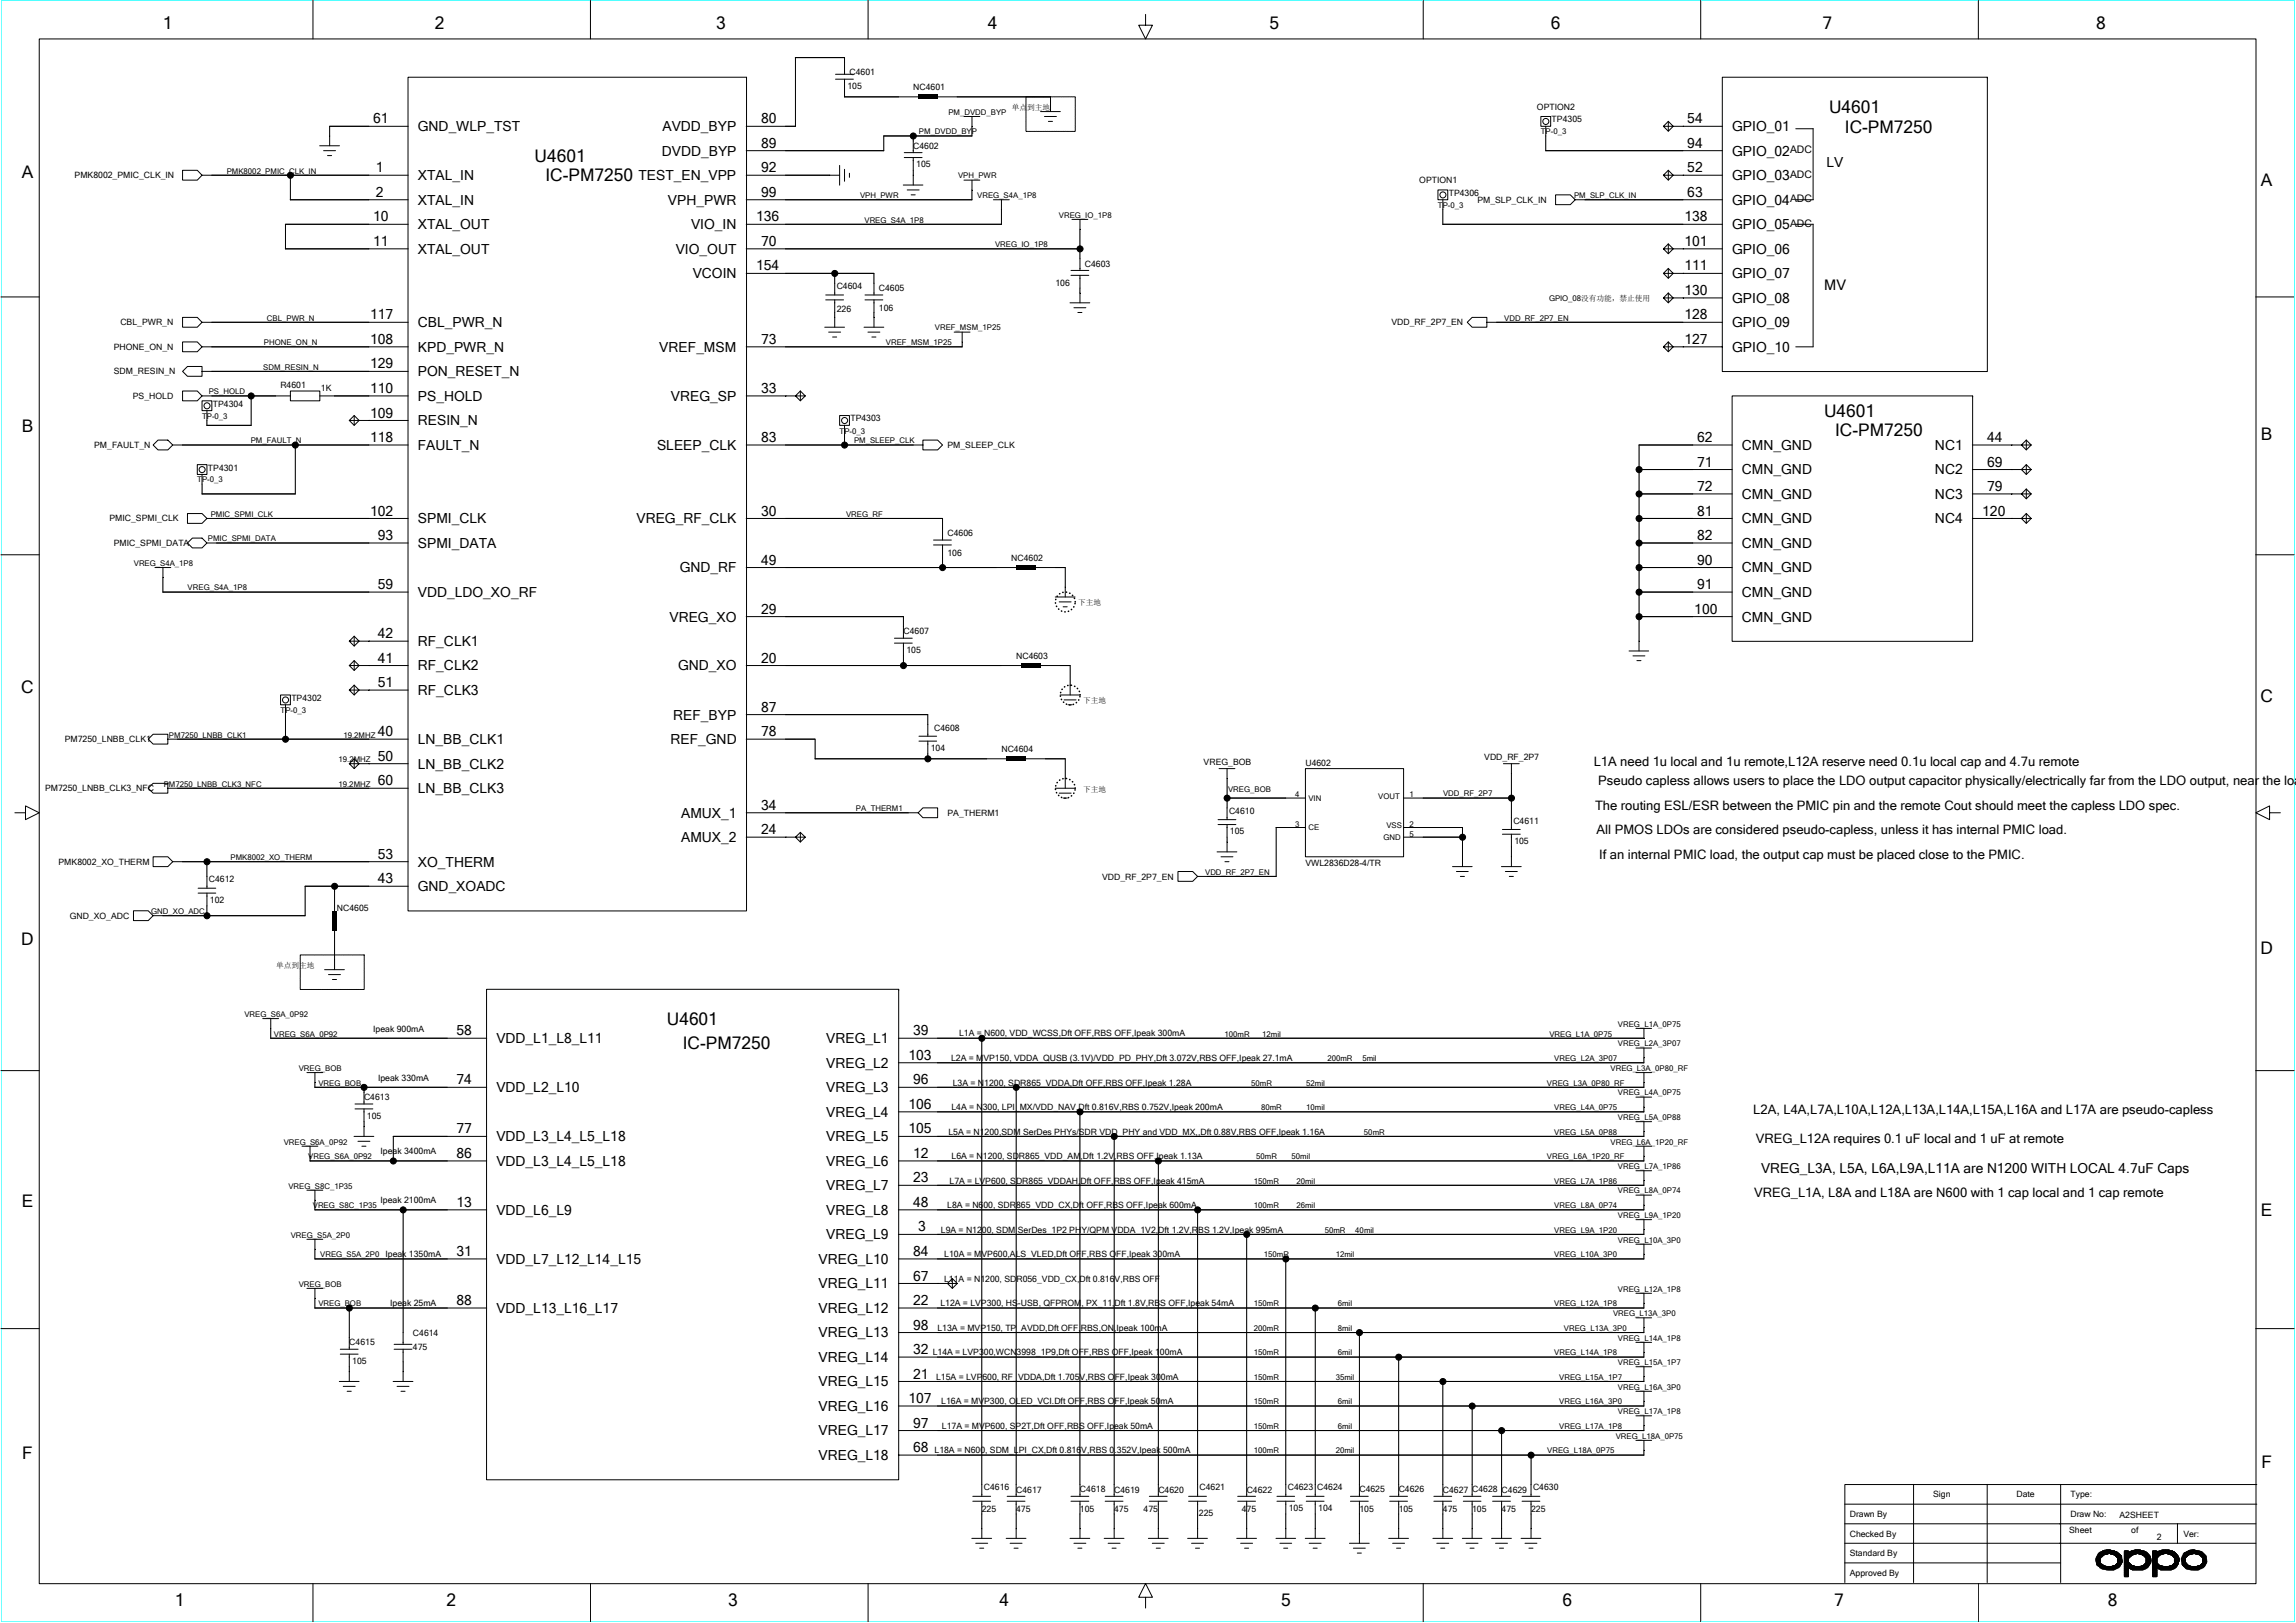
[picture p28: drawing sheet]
<svg xmlns="http://www.w3.org/2000/svg" width="297mm" height="210mm" viewBox="0 0 297 210" stroke-linecap="round" stroke-linejoin="round" font-family="sans-serif">
<defs><g id="words">
<g font-size="2.2">
<text x="21.1" y="3.8">1</text>
<text x="56.2" y="3.8">2</text>
<text x="92.7" y="3.8">3</text>
<text x="127.8" y="3.8">4</text>
<text x="164.2" y="3.8">5</text>
<text x="200.6" y="3.8">6</text>
<text x="235.8" y="3.8">7</text>
<text x="271.2" y="3.8">8</text>
<text x="236.6" y="14.6">U4601</text>
<text x="238.7" y="17.1">IC-PM7250</text>
<text x="2.8" y="23">A</text>
<text x="69.2" y="20.9">U4601</text>
<text x="70.6" y="23.5">IC-PM7250</text>
<text x="292.5" y="24.1">A</text>
<text x="236" y="53.9">U4601</text>
<text x="2.8" y="55.8">B</text>
<text x="237.4" y="56.5">IC-PM7250</text>
<text x="292.5" y="57">B</text>
<text x="2.7" y="89.7">C</text>
<text x="292.4" y="90.8">C</text>
<text x="2.7" y="122.3">D</text>
<text x="292.4" y="123.5">D</text>
<text x="86.3" y="132.6">U4601</text>
<text x="88.3" y="135.8">IC-PM7250</text>
<text x="2.8" y="156.2">E</text>
<text x="292.5" y="157.3">E</text>
<text x="2.9" y="188.8">F</text>
<text x="292.6" y="189.9">F</text>
<text x="22.6" y="207.8">1</text>
<text x="57.8" y="207.8">2</text>
<text x="94.2" y="207.8">3</text>
<text x="129.3" y="207.8">4</text>
<text x="165.7" y="207.8">5</text>
<text x="202.2" y="207.8">6</text>
<text x="237.3" y="207.8">7</text>
<text x="272.7" y="207.8">8</text>
</g>
<text font-size="1.9" x="236" y="37.5">MV</text>
<g font-size="1.8">
<text x="48.3" y="16">61</text>
<text x="54.1" y="17">GND_WLP_TST</text>
<text x="85.7" y="17">AVDD_BYP</text>
<text x="98.5" y="16">80</text>
<text x="218.3" y="16">54</text>
<text x="224.1" y="17">GPIO_01</text>
<text x="48.6" y="22.3">1</text>
<text x="54.1" y="23.3">XTAL_IN</text>
<text x="82.6" y="23.3">TEST_EN_VPP</text>
<text x="85.6" y="20.1">DVDD_BYP</text>
<text x="98.5" y="22.3">92</text>
<text x="98.5" y="19.1">89</text>
<text x="218.3" y="22.3">52</text>
<text x="218.3" y="19.1">94</text>
<text x="224.1" y="20.1">GPIO_02</text>
<text x="224.1" y="23.3">GPIO_03</text>
<text x="236.3" y="21.7">LV</text>
<text x="48.3" y="28.6">10</text>
<text x="48.6" y="25.5">2</text>
<text x="54.1" y="26.5">XTAL_IN</text>
<text x="54.1" y="29.7">XTAL_OUT</text>
<text x="86.4" y="26.5">VPH_PWR</text>
<text x="89.4" y="29.7">VIO_IN</text>
<text x="97.8" y="28.6">136</text>
<text x="98.5" y="25.5">99</text>
<text x="217.9" y="28.6">138</text>
<text x="218.3" y="25.5">63</text>
<text x="224.1" y="26.5">GPIO_04</text>
<text x="224.1" y="29.7">GPIO_05</text>
<text x="48.3" y="31.8">11</text>
<text x="54.1" y="32.8">XTAL_OUT</text>
<text x="87.4" y="32.8">VIO_OUT</text>
<text x="97.8" y="35">154</text>
<text x="98.5" y="31.8">70</text>
<text x="217.9" y="35">111</text>
<text x="217.9" y="31.8">101</text>
<text x="224.1" y="32.8">GPIO_06</text>
<text x="47.9" y="41.3">117</text>
<text x="89.6" y="36">VCOIN</text>
<text x="217.9" y="41.3">128</text>
<text x="217.9" y="38.2">130</text>
<text x="224.1" y="36">GPIO_07</text>
<text x="224.1" y="39.2">GPIO_08</text>
<text x="47.9" y="47.7">129</text>
<text x="47.9" y="44.5">108</text>
<text x="54.1" y="42.3">CBL_PWR_N</text>
<text x="54.1" y="45.5">KPD_PWR_N</text>
<text x="85.3" y="45.5">VREF_MSM</text>
<text x="98.5" y="44.5">73</text>
<text x="217.9" y="44.5">127</text>
<text x="224.1" y="42.3">GPIO_09</text>
<text x="224.1" y="45.5">GPIO_10</text>
<text x="47.9" y="50.8">110</text>
<text x="54.1" y="48.7">PON_RESET_N</text>
<text x="54.1" y="51.9">PS_HOLD</text>
<text x="86.8" y="51.9">VREG_SP</text>
<text x="98.5" y="50.8">33</text>
<text x="47.9" y="57.2">118</text>
<text x="47.9" y="54">109</text>
<text x="54.1" y="55">RESIN_N</text>
<text x="54.1" y="58.2">FAULT_N</text>
<text x="85" y="58.2">SLEEP_CLK</text>
<text x="98.5" y="57.2">83</text>
<text x="219.6" y="57.2">62</text>
<text x="225.4" y="58.2">CMN_GND</text>
<text x="250.3" y="58.2">NC1</text>
<text x="257.1" y="57.2">44</text>
<text x="219.6" y="63.5">72</text>
<text x="219.6" y="60.4">71</text>
<text x="225.4" y="61.4">CMN_GND</text>
<text x="225.4" y="64.5">CMN_GND</text>
<text x="250.3" y="61.4">NC2</text>
<text x="250.3" y="64.5">NC3</text>
<text x="257.1" y="63.5">79</text>
<text x="257.1" y="60.4">69</text>
<text x="47.9" y="66.7">102</text>
<text x="48.9" y="69.9">93</text>
<text x="54.1" y="67.7">SPMI_CLK</text>
<text x="54.1" y="70.9">SPMI_DATA</text>
<text x="82.3" y="67.7">VREG_RF_CLK</text>
<text x="98.5" y="66.7">30</text>
<text x="219.6" y="69.9">82</text>
<text x="219.6" y="66.7">81</text>
<text x="225.4" y="67.7">CMN_GND</text>
<text x="225.4" y="70.9">CMN_GND</text>
<text x="250.3" y="67.7">NC4</text>
<text x="256.5" y="66.7">120</text>
<text x="48.9" y="76.2">59</text>
<text x="54.1" y="77.2">VDD_LDO_XO_RF</text>
<text x="87.9" y="74.1">GND_RF</text>
<text x="98.5" y="73">49</text>
<text x="219.6" y="76.2">91</text>
<text x="219.6" y="73">90</text>
<text x="225.4" y="74.1">CMN_GND</text>
<text x="225.4" y="77.2">CMN_GND</text>
<text x="48.9" y="82.6">42</text>
<text x="54.1" y="83.6">RF_CLK1</text>
<text x="86.6" y="80.4">VREG_XO</text>
<text x="98.5" y="79.4">29</text>
<text x="219.2" y="79.4">100</text>
<text x="225.4" y="80.4">CMN_GND</text>
<text x="48.9" y="88.9">51</text>
<text x="48.9" y="85.7">41</text>
<text x="54.1" y="86.7">RF_CLK2</text>
<text x="54.1" y="89.9">RF_CLK3</text>
<text x="87.7" y="86.7">GND_XO</text>
<text x="98.5" y="85.7">20</text>
<text x="48.9" y="95.3">40</text>
<text x="87.1" y="93.1">REF_BYP</text>
<text x="98.5" y="95.2">78</text>
<text x="98.5" y="92.1">87</text>
<text x="48.9" y="101.6">60</text>
<text x="48.9" y="98.4">50</text>
<text x="54.1" y="96.3">LN_BB_CLK1</text>
<text x="54.1" y="99.4">LN_BB_CLK2</text>
<text x="86.7" y="96.3">REF_GND</text>
<text x="54.1" y="102.6">LN_BB_CLK3</text>
<text x="88.1" y="105.8">AMUX_1</text>
<text x="98.5" y="107.9">24</text>
<text x="98.5" y="104.8">34</text>
<text x="48.9" y="111.1">53</text>
<text x="54.1" y="112.1">XO_THERM</text>
<text x="88.1" y="108.9">AMUX_2</text>
<text x="48.9" y="114.3">43</text>
<text x="54.1" y="115.3">GND_XOADC</text>
<text x="59.1" y="133.9">58</text>
<text x="64.2" y="135">VDD_L1_L8_L11</text>
<text x="106.9" y="135">VREG_L1</text>
<text x="117.5" y="137.1">103</text>
<text x="118.1" y="133.9">39</text>
<text x="59.1" y="140.3">74</text>
<text x="64.2" y="141.3">VDD_L2_L10</text>
<text x="106.9" y="138.1">VREG_L2</text>
<text x="106.9" y="141.3">VREG_L3</text>
<text x="117.5" y="143.5">106</text>
<text x="118.1" y="140.3">96</text>
<text x="59.1" y="149.8">86</text>
<text x="59.1" y="146.6">77</text>
<text x="64.2" y="147.7">VDD_L3_L4_L5_L18</text>
<text x="106.9" y="144.5">VREG_L4</text>
<text x="106.9" y="147.7">VREG_L5</text>
<text x="117.5" y="146.6">105</text>
<text x="118.1" y="149.8">12</text>
<text x="64.2" y="150.8">VDD_L3_L4_L5_L18</text>
<text x="106.9" y="150.8">VREG_L6</text>
<text x="106.9" y="154">VREG_L7</text>
<text x="118.1" y="153">23</text>
<text x="227.8" y="151.7">VREG_L3A, L5A, L6A,L9A,L11A are N1200 WITH LOCAL 4.7uF Caps</text>
<text x="59.1" y="156.1">13</text>
<text x="64.2" y="157.2">VDD_L6_L9</text>
<text x="106.9" y="157.2">VREG_L8</text>
<text x="106.9" y="160.3">VREG_L9</text>
<text x="118.1" y="156.1">48</text>
<text x="118.8" y="159.3">3</text>
<text x="59.1" y="162.5">31</text>
<text x="64.2" y="163.5">VDD_L7_L12_L14_L15</text>
<text x="105.9" y="163.5">VREG_L10</text>
<text x="105.9" y="166.7">VREG_L11</text>
<text x="118.1" y="165.7">67</text>
<text x="118.1" y="162.5">84</text>
<text x="59.1" y="168.8">88</text>
<text x="64.2" y="169.9">VDD_L13_L16_L17</text>
<text x="105.9" y="169.9">VREG_L12</text>
<text x="105.9" y="173">VREG_L13</text>
<text x="118.1" y="172">98</text>
<text x="118.1" y="168.8">22</text>
<text x="105.9" y="176.2">VREG_L14</text>
<text x="105.9" y="179.4">VREG_L15</text>
<text x="118.1" y="178.4">21</text>
<text x="118.1" y="175.2">32</text>
<text x="105.9" y="182.5">VREG_L16</text>
<text x="105.9" y="185.7">VREG_L17</text>
<text x="117.5" y="181.5">107</text>
<text x="118.1" y="184.7">97</text>
<text x="105.9" y="188.9">VREG_L18</text>
<text x="118.1" y="187.9">68</text>
</g>
<g font-size="1.7">
<text x="206.2" y="99.1">L1A need 1u local and 1u remote,L12A reserve need 0.1u local cap and 4.7u remote</text>
<text x="206.8" y="101.6">Pseudo capless allows users to place the LDO output capacitor physically/electrically far from the LDO output, near the loa</text>
<text x="206.4" y="104.8">The routing ESL/ESR between the PMIC pin and the remote Cout should meet the capless LDO spec.</text>
<text x="206.6" y="107.9">All PMOS LDOs are considered pseudo-capless, unless it has internal PMIC load.</text>
<text x="206.9" y="111.1">If an internal PMIC load, the output cap must be placed close to the PMIC.</text>
<text x="226.8" y="144.1">L2A, L4A,L7A,L10A,L12A,L13A,L14A,L15A,L16A and L17A are pseudo-capless</text>
<text x="227.1" y="147.9">VREG_L12A requires 0.1 uF local and 1 uF at remote</text>
<text x="226.9" y="154.9">VREG_L1A, L8A and L18A are N600 with 1 cap local and 1 cap remote</text>
</g>
<g font-size="1.3">
<text x="231.6" y="19.8">ADC</text>
<text x="231.6" y="23">ADC</text>
<text x="231.6" y="26.2">ADC</text>
<text x="231.6" y="29.4">ADC</text>
</g>
<g font-size="1.1">
<text x="109.6" y="11.5">105</text>
<text x="109.9" y="9.7">C4601</text>
<text x="118.1" y="11.6">NC4601</text>
<text x="198.8" y="14.2">OPTION2</text>
<text x="200.7" y="15.8">TP4305</text>
<text x="9.6" y="23.1">PMK8002_PMIC_CLK_IN</text>
<text x="118.1" y="19.2">C4602</text>
<text x="118.5" y="21.7">105</text>
<text x="183.6" y="23.7">OPTION1</text>
<text x="187.4" y="25.3">TP4306</text>
<text x="191.1" y="26.2">PM_SLP_CLK_IN</text>
<text x="140.4" y="34.5">C4603</text>
<text x="108.2" y="37.4">C4604</text>
<text x="108.3" y="40.3">226</text>
<text x="113.7" y="37.7">C4605</text>
<text x="113.7" y="40.2">106</text>
<text x="136.5" y="37">106</text>
<text x="14.7" y="45.3">PHONE_ON_N</text>
<text x="15.6" y="42.1">CBL_PWR_N</text>
<text x="180" y="42.1">VDD_RF_2P7_EN</text>
<text x="14.7" y="48.5">SDM_RESIN_N</text>
<text x="17.2" y="51.6">PS_HOLD</text>
<text x="27.5" y="52.6">TP4304</text>
<text x="36.3" y="50.2">R4601</text>
<text x="41.5" y="50.6">1K</text>
<text x="12.2" y="58">PM_FAULT_N</text>
<text x="110" y="54.5">TP4303</text>
<text x="122.6" y="58">PM_SLEEP_CLK</text>
<text x="26.9" y="60.9">TP4301</text>
<text x="14.2" y="67.5">PMIC_SPMI_CLK</text>
<text x="14.7" y="70.7">PMIC_SPMI_DATA</text>
<text x="122.6" y="71.9">106</text>
<text x="122.6" y="69.4">C4606</text>
<text x="130.8" y="72.5">NC4602</text>
<text x="116.9" y="82.1">C4607</text>
<text x="117.3" y="84.5">105</text>
<text x="131.5" y="85.2">NC4603</text>
<text x="37.7" y="90.7">TP4302</text>
<text x="120.9" y="94.6">C4608</text>
<text x="8.4" y="96">PM7250_LNBB_CLK1</text>
<text x="120.4" y="97.2">104</text>
<text x="129.6" y="97.3">NC4604</text>
<text x="155.7" y="99">VREG_BOB</text>
<text x="168.9" y="99.1">U4602</text>
<text x="192" y="98.3">VDD_RF_2P7</text>
<text x="5.8" y="102.4">PM7250_LNBB_CLK3_NFC</text>
<text x="122.6" y="105.6">PA_THERM1</text>
<text x="159" y="105.3">C4610</text>
<text x="159.1" y="107.9">105</text>
<text x="195.8" y="106.6">C4611</text>
<text x="7.6" y="111.9">PMK8002_XO_THERM</text>
<text x="142.6" y="113.8">VDD_RF_2P7_EN</text>
<text x="168.9" y="112">VWL2836D28-4/TR</text>
<text x="195.9" y="109.2">105</text>
<text x="9" y="118.9">GND_XO_ADC</text>
<text x="27" y="114.2">C4612</text>
<text x="27.2" y="116.8">102</text>
<text x="43.6" y="117.9">NC4605</text>
<text x="48.3" y="133.5">Ipeak 900mA</text>
<text x="123" y="137.3">L2A = MVP150, VDDA_QUSB (3.1V)/VDD_PD_PHY,Dft 3.072V,RBS OFF,Ipeak 27.1mA</text>
<text x="124.1" y="134.1">L1A = N600, VDD_WCSS,Dft OFF,RBS OFF,Ipeak 300mA</text>
<text x="47.1" y="142.3">C4613</text>
<text x="48.9" y="139.8">Ipeak 330mA</text>
<text x="123.1" y="143.6">L4A = N300, LPI_MX/VDD_NAV,Dft 0.816V,RBS 0.752V,Ipeak 200mA</text>
<text x="123.3" y="140.4">L3A = N1200, SDR865_VDDA,Dft OFF,RBS OFF,Ipeak 1.28A</text>
<text x="47.5" y="144.7">105</text>
<text x="49.2" y="149.3">Ipeak 3400mA</text>
<text x="122.7" y="146.8">L5A = N1200,SDM SerDes PHYs/SDR VDD_PHY and VDD_MX,,Dft 0.88V,RBS OFF,Ipeak 1.16A</text>
<text x="123.1" y="150">L6A = N1200, SDR865_VDD_AM,Dft 1.2V,RBS OFF,Ipeak 1.13A</text>
<text x="49.2" y="155.7">Ipeak 2100mA</text>
<text x="122.8" y="153.1">L7A = LVP600, SDR865_VDDAH,Dft OFF,RBS OFF,Ipeak 415mA</text>
<text x="121.7" y="159.5">L9A = N1200, SDM SerDes_1P2 PHY/QPM VDDA_1V2,Dft 1.2V,RBS 1.2V,Ipeak 995mA</text>
<text x="122.6" y="156.3">L8A = N600, SDR865_VDD_CX,Dft OFF,RBS OFF,Ipeak 600mA</text>
<text x="122.1" y="165.8">L11A = N1200, SDR056_VDD_CX,Dft 0.816V,RBS OFF</text>
<text x="122.2" y="162.6">L10A = MVP600,ALS_VLED,Dft OFF,RBS OFF,Ipeak 300mA</text>
<text x="50.5" y="169">Ipeak 25mA</text>
<text x="53.4" y="172.8">C4614</text>
<text x="121.3" y="172.2">L13A = MVP150, TP_AVDD,Dft OFF,RBS,ON,Ipeak 100mA</text>
<text x="121.7" y="169">L12A = LVP300, HS-USB, QFPROM, PX_11,Dft 1.8V,RBS OFF,Ipeak 54mA</text>
<text x="45.2" y="174.1">C4615</text>
<text x="45.6" y="176.5">105</text>
<text x="53.4" y="174.7">475</text>
<text x="120.7" y="175.3">L14A = LVP300,WCN3998_1P9,Dft OFF,RBS OFF,Ipeak 100mA</text>
<text x="121.1" y="178.5">L15A = LVP600, RF_VDDA,Dft 1.705V,RBS OFF,Ipeak 300mA</text>
<text x="121.8" y="181.7">L16A = MVP300, OLED_VCI.Dft OFF,RBS OFF,Ipeak 50mA</text>
<text x="121.9" y="184.8">L17A = MVP600, SP2T,Dft OFF,RBS OFF,Ipeak 50mA</text>
<text x="120.9" y="188">L18A = N600, SDM_LPI_CX,Dft 0.816V,RBS 0.352V,Ipeak 500mA</text>
<text x="127" y="195.6">225</text>
<text x="127.3" y="192.8">C4616</text>
<text x="131.5" y="195.6">475</text>
<text x="131.5" y="193.1">C4617</text>
<text x="139.7" y="193.1">C4618</text>
<text x="139.7" y="195.6">105</text>
<text x="144.1" y="193.1">C4619</text>
<text x="144.1" y="195.6">475</text>
<text x="148" y="195.6">475</text>
<text x="149.9" y="193.1">C4620</text>
<text x="155.1" y="196.2">225</text>
<text x="155.2" y="192.8">C4621</text>
<text x="160.7" y="195.6">475</text>
<text x="161.3" y="193.1">C4622</text>
<text x="166.6" y="192.8">C4623 C4624</text>
<text x="166.7" y="195.5">105</text>
<text x="170.5" y="195.5">104</text>
<text x="175.9" y="195.6">105</text>
<text x="175.9" y="193.1">C4625</text>
<text x="181" y="193.1">C4626</text>
<text x="181" y="195.6">105</text>
<text x="186.7" y="193.1">C4627 C4628 C4629 C4630</text>
<text x="186.7" y="195.6">475</text>
<text x="190.5" y="195.6">105</text>
<text x="194.3" y="195.6">475</text>
<text x="198.1" y="195.6">225</text>
<text x="239.3" y="196.3">Drawn By</text>
<text x="250.1" y="193.7">Sign</text>
<text x="260.9" y="193.7">Date</text>
<text x="267.9" y="193.7">Type:</text>
<text x="267.9" y="196.3">Draw No:</text>
<text x="274.2" y="196.4">A2SHEET</text>
<text x="239.3" y="198.8">Checked By</text>
<text x="239.3" y="201.3">Standard By</text>
<text x="239.3" y="203.9">Approved By</text>
<text x="267.7" y="198.3">Sheet</text>
<text x="275.7" y="198.3">of</text>
<text x="279" y="199.2">2</text>
<text x="282.5" y="198.8">Ver:</text>
</g>
<g font-size="1">
<text x="118.9" y="17.4">PM_DVDD_BYP</text>
<text x="122.7" y="14.9">PM_DVDD_BYP</text>
<text x="130.9" y="14.2">单点到主地</text>
<text x="199.3" y="17.4">TP-0_3</text>
<text x="29.3" y="22.5">PMK8002_PMIC_CLK_IN</text>
<text x="123.9" y="23.1">VPH_PWR</text>
<text x="111.3" y="25.6">VPH_PWR</text>
<text x="111.8" y="28.8">VREG_S4A_1P8</text>
<text x="126.4" y="25.6">VREG_S4A_1P8</text>
<text x="137" y="28.2">VREG_IO_1P8</text>
<text x="186" y="26.9">TP-0_3</text>
<text x="203.6" y="25.6">PM_SLP_CLK_IN</text>
<text x="128.7" y="32">VREG_IO_1P8</text>
<text x="34.5" y="41.5">CBL_PWR_N</text>
<text x="194.6" y="41.5">VDD_RF_2P7_EN</text>
<text x="200.4" y="39">GPIO_08没有功能，禁止使用</text>
<text x="34.1" y="47.8">SDM_RESIN_N</text>
<text x="34.1" y="44.7">PHONE_ON_N</text>
<text x="114.6" y="44.7">VREF_MSM_1P25</text>
<text x="120.9" y="42.8">VREF_MSM_1P25</text>
<text x="27" y="51">PS_HOLD</text>
<text x="26.1" y="54.2">TP-0_3</text>
<text x="32.4" y="57.4">PM_FAULT_N</text>
<text x="108.6" y="56.1">TP-0_3</text>
<text x="110.5" y="57.4">PM_SLEEP_CLK</text>
<text x="25.5" y="62.4">TP-0_3</text>
<text x="26.9" y="70">PMIC_SPMI_DATA</text>
<text x="27.3" y="66.9">PMIC_SPMI_CLK</text>
<text x="109.4" y="66.9">VREG_RF</text>
<text x="17.3" y="73.2">VREG_S4A_1P8</text>
<text x="24.3" y="76.4">VREG_S4A_1P8</text>
<text x="139.5" y="78.3">下主地</text>
<text x="21.9" y="95.4">PM7250_LNBB_CLK1</text>
<text x="36.3" y="92.2">TP-0_3</text>
<text x="44.4" y="95.4">19.2MHZ</text>
<text x="140.1" y="91">下主地</text>
<text x="21.2" y="101.8">PM7250_LNBB_CLK3_NFC</text>
<text x="43.8" y="101.8">19.2MHZ</text>
<text x="43.8" y="98.6">19.2MHZ</text>
<text x="110.7" y="104.9">PA_THERM1</text>
<text x="140.1" y="102.4">下主地</text>
<text x="158.9" y="102.4">VREG_BOB</text>
<text x="167.6" y="103.2">4</text>
<text x="167.6" y="107">3</text>
<text x="169.3" y="107.4">CE</text>
<text x="169.3" y="103.6">VIN</text>
<text x="178.3" y="103.4">VOUT</text>
<text x="179.4" y="107.2">VSS</text>
<text x="182.3" y="107">2</text>
<text x="182.3" y="103.2">1</text>
<text x="186.7" y="103">VDD_RF_2P7</text>
<text x="29.8" y="111.3">PMK8002_XO_THERM</text>
<text x="155.9" y="113.2">VDD_RF_2P7_EN</text>
<text x="179" y="108.7">GND</text>
<text x="182.3" y="108.2">5</text>
<text x="19.6" y="118.3">GND_XO_ADC</text>
<text x="35.7" y="125.2">单点到主地</text>
<text x="31.6" y="131.6">VREG_S6A_0P92</text>
<text x="35.4" y="134.1">VREG_S6A_0P92</text>
<text x="158.4" y="134.1">100mR</text>
<text x="163.3" y="134.1">12mil</text>
<text x="171.7" y="137.3">200mR</text>
<text x="176.3" y="137.3">5mil</text>
<text x="200.4" y="134.1">VREG_L1A_0P75</text>
<text x="201.1" y="137.3">VREG_L2A_3P07</text>
<text x="209.3" y="132.8">VREG_L1A_0P75</text>
<text x="209.3" y="135.4">VREG_L2A_3P07</text>
<text x="38.6" y="138.6">VREG_BOB</text>
<text x="41.2" y="140.5">VREG_BOB</text>
<text x="161.9" y="140.5">50mR</text>
<text x="163.1" y="143.6">80mR</text>
<text x="169" y="140.5">52mil</text>
<text x="169" y="143.6">10mil</text>
<text x="200.1" y="140.5">VREG_L3A_0P80_RF</text>
<text x="201.1" y="143.6">VREG_L4A_0P75</text>
<text x="208.4" y="138.6">VREG_L3A_0P80_RF</text>
<text x="209.3" y="141.7">VREG_L4A_0P75</text>
<text x="36.7" y="148.1">VREG_S6A_0P92</text>
<text x="39.9" y="150">VREG_S6A_0P92</text>
<text x="162.5" y="150">50mR</text>
<text x="167.1" y="150">50mil</text>
<text x="176.5" y="146.8">50mR</text>
<text x="200.1" y="150">VREG_L6A_1P20_RF</text>
<text x="201.1" y="146.8">VREG_L5A_0P88</text>
<text x="208.4" y="148.1">VREG_L6A_1P20_RF</text>
<text x="209.3" y="144.9">VREG_L5A_0P88</text>
<text x="37.3" y="153.8">VREG_S8C_1P35</text>
<text x="162.2" y="153.1">150mR</text>
<text x="167.7" y="153.1">20mil</text>
<text x="201.1" y="153.1">VREG_L7A_1P86</text>
<text x="209.3" y="151.3">VREG_L7A_1P86</text>
<text x="209.3" y="154.4">VREG_L8A_0P74</text>
<text x="37.6" y="160.1">VREG_S5A_2P0</text>
<text x="40.5" y="156.3">VREG_S8C_1P35</text>
<text x="162.2" y="156.3">100mR</text>
<text x="167.7" y="156.3">26mil</text>
<text x="171.4" y="159.5">50mR</text>
<text x="175.3" y="159.5">40mil</text>
<text x="201.1" y="156.3">VREG_L8A_0P74</text>
<text x="201.1" y="159.5">VREG_L9A_1P20</text>
<text x="209.3" y="157.6">VREG_L9A_1P20</text>
<text x="209.3" y="160.8">VREG_L10A_3P0</text>
<text x="38.6" y="166.5">VREG_BOB</text>
<text x="41.4" y="162.7">VREG_S5A_2P0 Ipeak 1350mA</text>
<text x="163.5" y="162.7">150mR</text>
<text x="172.8" y="162.7">12mil</text>
<text x="201.1" y="162.7">VREG_L10A_3P0</text>
<text x="209.3" y="167.1">VREG_L12A_1P8</text>
<text x="41.2" y="169">VREG_BOB</text>
<text x="162.2" y="169">150mR</text>
<text x="162.2" y="172.2">200mR</text>
<text x="173.1" y="169">6mil</text>
<text x="173.1" y="172.2">8mil</text>
<text x="201.1" y="169">VREG_L12A_1P8</text>
<text x="202.3" y="172.2">VREG_L13A_3P0</text>
<text x="208.7" y="170.3">VREG_L13A_3P0</text>
<text x="209.3" y="173.5">VREG_L14A_1P8</text>
<text x="162.2" y="175.4">150mR</text>
<text x="162.2" y="178.5">150mR</text>
<text x="172.8" y="178.5">35mil</text>
<text x="173.1" y="175.4">6mil</text>
<text x="201.1" y="175.4">VREG_L14A_1P8</text>
<text x="201.7" y="178.5">VREG_L15A_1P7</text>
<text x="209.3" y="176.6">VREG_L15A_1P7</text>
<text x="209.3" y="179.8">VREG_L16A_3P0</text>
<text x="162.2" y="181.7">150mR</text>
<text x="162.2" y="184.9">150mR</text>
<text x="173.1" y="181.7">6mil</text>
<text x="173.1" y="184.9">6mil</text>
<text x="201.7" y="181.7">VREG_L16A_3P0</text>
<text x="201.7" y="184.9">VREG_L17A_1P8</text>
<text x="209.3" y="183">VREG_L17A_1P8</text>
<text x="162.2" y="188">100mR</text>
<text x="172.8" y="188">20mil</text>
<text x="200.2" y="188">VREG_L18A_0P75</text>
<text x="209" y="186.1">VREG_L18A_0P75</text>
</g>
</g></defs>
<path d="M.1 0h296.8v209.8h-296.8z" fill="none" stroke="#0ff" stroke-width=".13"/>
<g fill="none" stroke="#000" stroke-width=".13">
<path d="M5.1 5h286.8v199.9h-286.8zM40.5 .1v4.9M41.4 18.9h2.5M41.9 19.5h1.5M42.6 16.3h10.2M42.6 16.3v2.6M52.8 10h43.8v107.9h-43.8zM76.4 .1v4.9M96.5 16.3h6.4M96.6 10h.1M102.9 7.5h6.4v2.1M102.9 7.5v8.9"/>
<path d="M108.1 10.2h2.3M108.1 9.6h2.3M109.2 12.5h9.6M109.3 10.2v2.4M112.3 .1v4.9M117 19.7h2.3M118.1 17.6v2.1M121.3 12.5h14.6v1.9M124.7 15.1h2.1M125.7 15.1v2.5h-11.4v1.9h-17.8M134.6 14.4h2.6M135.1 15.1h1.6"/>
<path d="M135.6 15.7h.6M148.2 1.9v1.4h.9l-.9 1.7-.9-1.7h.9M184.1 .1v4.9M199.3 15.1h1.3v1.2h-1.3zM200 19.5h22.8M200 16.3v3.2M215.2 16.3l.6-.6 .7 .6-.7 .7-.6-.7h1.3M215.8 15.7v1.3M220 .1v4.9M222.8 10h34.3v38.1h-34.3zM222.8 16.3h-6.4M232.3 16.7h2.3"/>
<path d="M234.6 16.6v9.2M255.9 .1v4.9M257.1 10h.1M.1 38.4h5M23.6 22h1.9l.6 .7-.6 .6h-1.9zM26.1 22.7h26.7M36.9 29h15.9M36.9 32.2h15.9M36.9 29v3.2M37.5 25.8h15.3M37.6 22.7v3.2M42.4 20.1h.5"/>
<path d="M96.5 25.8h29.2M96.5 22.7h12.1M96.5 29h33.1M96.5 32.2h43.2M96.5 35.4h16.6v2.8M106.8 38.8h2.3M106.8 38.2h2.3M108 35.4v2.8M108 38.8v3.5M108.6 21.4v2.6M109.3 21.9v1.6M109.9 22.4v.5"/>
<path d="M111.9 38.8h2.3M111.9 38.2h2.3M113.1 38.8v3.5M116.9 23.9h2.5M117 20.4h2.3M117.4 24.6h1.5M117.9 25.2h.5M118.1 20.4v3.5M124.7 23.3h2.1M125.7 23.3v2.6M128.5 25.8h2.1M129.6 25.8v3.2"/>
<path d="M138.4 39.2h2.6M138.6 35.6h2.3M138.6 35h2.3M138.7 28.4h2M138.9 39.8h1.6M139.7 28.4v6.6M139.7 35.6v3.6M186 24.6h1.3v1.2h-1.3zM186.6 29h36.2M186.7 25.8v3.2M201.2 25.2h2l.6 .6-.6 .7h-2zM203.8 25.8h19"/>
<path d="M215.2 22.7l.6-.7 .7 .7-.7 .6-.6-.6h1.3M215.2 32.2l.6-.6 .7 .6-.7 .6-.6-.6h1.3M215.2 35.4l.6-.7 .7 .7-.7 .6-.6-.6h1.3M215.2 38.5l.6-.6 .7 .6-.7 .7-.6-.7h1.3M215.8 22v1.3M215.8 31.5v1.3M215.8 34.7v1.3M215.8 37.9v1.3M222.8 22.7h-6.4M222.8 32.2h-6.4M222.8 35.4h-6.4M222.8 38.5h-6.4"/>
<path d="M232.3 29h2.3v15.9h-2.3M232.3 25.8h2.3M291.8 38.4h5M19.8 57.6l.6-.7h1.3l.6 .7-.6 .6h-1.3zM22.3 57.6h30.5M23.6 41.1h1.9l.6 .6-.6 .6h-1.9zM23.6 44.2h1.9l.6 .7-.6 .6h-1.9zM23.6 50.6h1.9l.6 .6-.6 .7h-1.9zM24.3 47.4h1.8v1.3h-1.8l-.7-.7zM26.1 41.7h26.7M26.1 44.9h26.7M26.1 48h26.7"/>
<path d="M26.1 51.2h11.5M26.1 51.9h1.3v1.2h-1.3zM26.8 53.1v2M32.5 51.2v3.9l-5.7-.1M37.6 50.6h3.8v1.3h-3.8zM38.2 57.6v6.3h-12.1M41.4 51.2h11.4M45.8 53.7v1.3M52.8 54.4h-7.6l.6 .6 .7-.6-.7-.6-.6 .6M96.5 51.2h7.7l-.7 .7-.6-.7 .6-.6 .7 .6M96.5 57.6h22.9M96.5 44.9h28"/>
<path d="M103.5 50.6v1.3M106.7 42.3h2.6M107.2 43h1.6M107.7 43.6h.5M108.6 53.8h1.3v1.2h-1.3zM109.3 55v2.6M111.8 42.3h2.5M112.3 43h1.5M112.8 43.6h.5M119.4 56.9h1.9l.6 .7-.6 .6h-1.9zM123.4 43h2.1M124.5 43v1.9"/>
<path d="M139.4 40.4h.6M190.5 41.1h1.9v1.2h-1.9l-.7-.6zM192.3 41.7h30.5M212 57.6h12.1M212 57.6v26.6M215.2 44.9l.6-.7 .7 .7-.7 .6-.6-.6h1.3M215.8 44.2v1.3M222.8 44.9h-6.4M224.1 51.2h31.1v31.8h-31.1zM255.2 57.6h7.6l-.7 .6-.6-.6 .6-.7 .7 .7M255.2 51.2h.1M262.1 56.9v1.3"/>
<path d="M.1 71.8h5M20 73.4h2.1M21.1 76.6h31.7M21.1 73.4v3.2M24.3 70.3l.6-.7h1.2l.7 .7-.7 .6h-1.2zM24.3 66.4h1.8l.7 .7-.7 .6h-1.8zM25.5 60.1h1.3v1.3h-1.3zM26.1 61.4v2.5M26.8 70.3h26M26.8 67.1h26M96.5 79.8h20.4v2.8M96.5 73.4h35"/>
<path d="M96.5 67.1h25.4v2.8M120.8 70.5h2.3M120.8 69.9h2.3M121.9 70.5v2.9M134 73.4h3.8v3.8M136.5 77.2h2.6M137 77.9h1.6M137.5 78.5h.6M212 79.8h12.1M212 76.6h12.1M212 73.4h12.1M212 70.3h12.1"/>
<path d="M212 67.1h12.1M212 63.9h12.1M212 60.7h12.1M255.2 60.7h7.6l-.7 .7-.6-.7 .6-.6 .7 .6M255.2 63.9h7.6l-.7 .6-.6-.6 .6-.6 .7 .6M255.2 67.1h7.6l-.7 .6-.6-.6 .6-.7 .7 .7M262.1 60.1v1.3M262.1 63.2v1.3M262.1 66.4v1.3M291.8 71.8h5M19.8 95h1.9v1.3h-1.9l-.6-.7zM21.7 95.6h31.1"/>
<path d="M36.3 89.9h1.3v1.3h-1.3zM36.9 91.2v4.5M45.2 83l.6-.7 .7 .7-.7 .6-.6-.6h7.6M45.2 86.1l.6-.6 .7 .6-.7 .6-.6-.6h7.6M45.2 89.3l.6-.7 .7 .7-.7 .6-.6-.6h7.6M45.8 82.3v1.3M45.8 85.4v1.3M45.8 88.6v1.3M45.8 98.1v1.3M52.8 98.8h-7.6l.6 .6 .7-.6-.7-.6-.6 .6M96.5 95.6h8.9v2.6M96.5 92.5h23.5v2.7"/>
<path d="M115.7 83.2h2.3M115.7 82.6h2.3M116.9 83.2v2.9M118.9 95.9h2.3M118.9 95.2h2.3M120 95.9v2.3M130.2 98.2h-24.8M132.1 86.1h-35.6M132.7 98.2h5.1v3.8M134.6 86.1h3.8v3.8M137.2 89.9h2.5M137.7 90.6h1.5"/>
<path d="M138.2 91.2h.5M157.7 99.4h2.1M158.7 99.4v6.6M168.9 99.4h12.7v11.4h-12.7zM194.5 98.8h2.1M195.5 98.8v8.5M210.8 84.2h2.5M211.3 84.9h1.5M211.8 85.5h.5M1.9 105.2h1.4v-.9l1.8 .9-1.8 .8v-.8M17.3 117.8h1.9l.6 .7-.6 .6h-1.9zM19.8 118.5h19.7"/>
<path d="M19.8 110.8h1.9l.6 .7-.6 .6h-1.9zM19.8 101.3h1.9v1.3h-1.9l-.6-.6zM21.7 102h31.1M25.6 115.5h2.3M25.6 114.9h2.3M26.8 111.5v3.4M26.8 115.5v3M43.3 114.7v3.2M52.8 111.5h-30.5M52.8 114.7h-13.3v3.8M96.5 108.3h7.7l-.7 .6-.6-.6 .6-.6 .7 .6M96.5 105.2h22.3"/>
<path d="M103.5 107.7v1.2M119.4 104.5h1.9v1.3h-1.9l-.6-.6zM136.5 102h2.6M137 102.6h1.6M137.5 103.3h.6M152.4 112.8h1.9l.6 .6-.6 .6h-1.9zM157.5 110.2h2.5M157.6 106.7h2.3M157.6 106h2.3M158 110.8h1.5M158.5 111.5h.5M158.7 103.3h10.2"/>
<path d="M158.7 106.7v3.5M165.1 107.1v6.3h-10.2M168.9 107.1h-3.8M181.6 103.3h13.9M181.6 107.1h7.6v5M181.6 108.3h7.6M187.9 112.1h2.6M188.4 112.8h1.5M188.9 113.4h.6M194.2 112.1h2.6M194.4 107.9h2.3M194.4 107.3h2.3"/>
<path d="M194.8 112.8h1.5M195.3 113.4h.5M195.5 107.9v4.2M293.6 105.2v-.9l-1.8 .9 1.8 .8v-.8h1.4M.1 138.5h5M34 131.8h2M35 134.3h28M35 131.8v2.5M39.7 138.8h2.1M40.7 138.8v1.9M42 125.5h2.6M42.5 126.1h1.5"/>
<path d="M43 126.7h.5M43.3 120.4v5.1M62.9 128h53.4v63.5h-53.4zM116.2 137.5h96.5M116.2 134.3h96.5M116.3 128h.1M127 134.3v59.3M211.6 138.8h2.1M211.6 133.1h2.1M211.6 135.6h2.1M212.7 133.1v1.2M212.7 135.6v1.9"/>
<path d="M212.7 138.8v1.9M291.8 138.5h5M39.1 148.3h2M39.7 154h2.1M40.1 150.2h22.9M40.1 148.3v1.9M40.7 156.5h22.3M40.7 140.7h22.3M40.7 154v2.5M45.8 147h2.6M45.9 143.5h2.3M45.9 142.8h2.3"/>
<path d="M46.3 147.7h1.6M46.8 148.3h.5M47.1 140.7v2.1M47.1 143.5v3.5M52.2 156.5v17.4M63 147h-12.1v3.2M116.2 150.2h96.5M116.2 140.7h96.5M116.2 153.4h96.5M131.5 140.7v52.9M139.7 143.8v49.8M144.1 147v46.6"/>
<path d="M149.9 150.2v43.4M154.9 156.5v37.1M161.3 159.7v33.9M211.6 148.3h2.1M211.6 141.9h2.1M211.6 145.1h2.1M211.6 151.5h2.1M211.6 154.6h2.1M211.6 157.8h2.1M212.7 145.1v1.9h-96.5M212.7 154.6v1.9h-96.5M212.7 141.9v2l-96.5-.1"/>
<path d="M212.7 148.3v1.9M212.7 151.5v1.9M212.7 157.8v1.9h-96.5M.1 171.9h5M39.7 160.3h2.1M39.7 166.7h2.1M40.7 169.2h22.3M40.7 162.9h22.3M40.7 160.3v2.6M40.7 166.7v2.5M43.9 178.7h2.6M44 175.2h2.3"/>
<path d="M44 174.6h2.3M44.4 179.4h1.5M45.2 169.2v5.4M45.2 175.2v3.5M50.9 178.7h2.5M51 174.6h2.3M51 173.9h2.3M51.4 179.4h1.5M52.2 174.6v4.1M116.2 166.1h7.6l-.6 .6-.6-.6 .6-.7 .6 .7M116.2 162.9h96.5M116.2 178.7h96.5"/>
<path d="M116.2 169.2h96.5M116.2 172.4h96.5M123.2 165.4v1.3M166.3 162.9v30.7M170.2 169.2v24.4M175.9 172.4v21.2M181 175.6v18M186.7 178.7v14.9M211.6 161h2.1M211.6 167.3h2.1M211.6 170.5h2.1M211.6 173.7h2.1"/>
<path d="M211.6 176.8h2.1M212.7 161v1.9M212.7 167.3v1.9M212.7 170.5v1.9M212.7 173.7v1.9h-96.5M212.7 176.8v2M291.8 171.9h5M44.9 180h.5M51.9 180h.5M116.2 181.9h96.5M116.2 185.1h96.5M125.7 199h2.6"/>
<path d="M125.9 194.2h2.3M125.9 193.6h2.3M126.2 199.7h1.6M127 194.2v4.8M130.2 199h2.5M130.3 194.2h2.3M130.3 193.6h2.3M130.7 199.7h1.5M131.5 194.2v4.8M138.4 199h2.6M138.6 194.2h2.3M138.6 193.6h2.3"/>
<path d="M138.9 199.7h1.6M139.7 194.2v4.8M142.9 199h2.5M143 194.2h2.3M143 193.6h2.3M143.4 199.7h1.5M144.1 194.2v4.8M148.6 199h2.5M148.7 194.2h2.3M148.7 193.6h2.3M149.1 199.7h1.5M149.9 194.2v4.8"/>
<path d="M153.6 199h2.6M153.8 194.2h2.3M153.8 193.6h2.3M154.2 199.7h1.5M154.9 194.2v4.8M160 199h2.6M160.1 194.2h2.3M160.1 193.6h2.3M160.5 199.7h1.5M161.3 194.2v4.8M165.1 199h2.5M165.2 194.2h2.3"/>
<path d="M165.2 193.6h2.3M165.6 199.7h1.5M166.3 194.2v4.8M168.9 199h2.5M169 194.2h2.3M169 193.6h2.3M169.4 199.7h1.5M170.2 194.2v4.8M174.6 199.7h2.5M174.7 194.2h2.3M174.7 193.6h2.3M175.9 194.2v5.5"/>
<path d="M179.7 199h2.5M179.8 194.2h2.3M179.8 193.6h2.3M180.2 199.7h1.5M181 194.2v4.8M185.4 199h2.5M185.5 194.2h2.3M185.5 193.6h2.3M185.9 199.7h1.5M186.7 194.2v4.8M189.2 199h2.5M189.3 194.2h2.3"/>
<path d="M189.3 193.6h2.3M189.7 199.7h1.5M190.5 181.9v11.7M190.5 194.2v4.8M193 199h2.5M193.1 194.2h2.3M193.1 193.6h2.3M193.5 199.7h1.5M194.3 185.1v8.5M194.3 194.2v4.8M196.8 199h2.5M196.9 194.2h2.3"/>
<path d="M196.9 193.6h2.3M197.3 199.7h1.5M198.1 188.3v5.3M198.1 194.2v4.8M211.6 180h2.1M211.6 183.2h2.1M211.6 186.4h2.1M212.7 180v1.9M212.7 183.2v1.9M212.7 186.4v1.9h-96.5M238.7 194.6h53.3M247.6 192v12.7"/>
<path d="M257.1 192v12.7M266.6 192v12.7M281.7 197.1v2.6M291.8 199.7h-53.1M291.8 197.1h-53.1M292 192.1h-53.3v12.6M40.5 204.9v4.9M76.4 204.9v4.9M112.3 204.9v4.9M126.7 200.3h.6M131.2 200.3h.5M139.4 200.3h.6"/>
<path d="M143.9 200.3h.5M148.2 206.7h.9l-.9-1.8-.9 1.8h.9v1.3M149.6 200.3h.5M154.7 200.3h.5M161 200.3h.5M166.1 200.3h.5M169.9 200.3h.5M175.1 200.3h1.5M175.6 200.9h.5M180.7 200.3h.5M184.1 204.9v4.9M186.4 200.3h.5"/>
<path d="M190.2 200.3h.5M194 200.3h.5M197.8 200.3h.5M220 204.9v4.9M238.7 202.2h27.9M255.9 204.9v4.9M271.1 201.6h.7M271.1 201.7h.6M271.1 201.8h.6M271.1 202h.6M271.1 202.1h.6M271.3 201.3h.8"/>
<path d="M271.3 202.3h.6M271.3 202.5h.8M271.3 202.2h.4M271.3 201.4v1.1M271.4 202.6h.8M271.4 202.5v-1.3v1.4h.7M271.5 202.2v.4h.8M271.5 200.9a2.21 2.21 0 0 1 3 .4l.1 .8-.4 .6-.8 .4h-.6l-.9-.1-.6-.5-.1-.8zM271.5 201v1.6v-1.5v.1M271.7 201.6l.5-.4 .6-.3 .8 .3 .4 .4v.6l-.4 .4-.8 .1-.6-.1-.5-.4zM271.7 200.9v1.8M271.7 200.8h2.2"/>
<path d="M271.8 200.8v.7M271.8 202.3v.5M271.9 202.5v.5h1.9M271.9 200.8v.6h-.6M272.1 202.4v.6M272.1 200.7v.5M272.1 200.7h1.4M272.2 200.7v.5h-.8M272.3 202.6v.4M272.3 200.7v.4M272.3 200.6h.8M272.4 202.7v.4"/>
<path d="M272.4 200.7v.4M272.5 203.1h1.1M272.6 202.7v.4M272.6 200.5v.6M272.7 202.7v.4M272.7 200.5v.6h-1.3M272.8 202.7v.4M272.8 200.5v.4M272.9 202.7v.4M272.9 200.5v.4M273.1 202.7v.4M273.1 200.5v.6h1.1"/>
<path d="M273.2 202.7v.4M273.2 200.7v.4M273.3 202.6v.5M273.3 200.7v.4M273.4 202.6h.9M273.4 202.6v.5M273.4 200.7v.4M273.4 201.2h1M273.6 202.6v.4M273.6 200.7v.5M273.7 200.8v.5h.8M273.7 202.4v.6h-1.5v-.4"/>
<path d="M273.8 200.8v.6h.7M273.8 202.3v.5M273.9 201.8h.7M273.9 202h.7M273.9 202.1h.7M273.9 202.2h.6M273.9 201.7h.6M274 202.2v.6M274 200.8v.8h.5M274 200.9h-2.5M274.1 200.9v1.9h-2.5M274.2 201v1.7h-2.6"/>
<path d="M274.3 201.2v1.3h-.6M274.5 201.3v1h-.7M274.8 200.8h2.8M274.8 200.9h3M274.8 203h.6M274.8 203.1h.6M274.8 200.7h.6M274.8 203.2h.6M274.8 203.3h.6M274.8 203.5h.6M274.8 203.6h.6M274.8 203.7h.6"/>
<path d="M274.8 203.9h.6M274.8 201.2h1.2M274.8 202.6h1.1M274.8 202.5h.9M274.8 202.3h.8M274.8 202.2h.7M274.8 201.6h.6M274.8 201.7h.6M274.8 201.8h.6M274.8 202h.6M274.8 202.1h.6M274.8 200.7h.6v.2v-.1h.1a2.27 2.27 0 0 1 2.3 .1 1.03 1.03 0 0 1 .2 1.6l-.2 .3-.5 .3h-1.4l-.5-.3v1.2h-.6z"/>
<path d="M274.8 200.7v3.3M275 200.7v3.3M275.1 200.7v3.3M275.2 200.7v3.3M275.4 201.6l.5-.4 .6-.3 .8 .3 .3 .4v.6l-.3 .4-.8 .1-.6-.1-.5-.4zM275.4 200.7v3.3h-.6M275.5 200.8v.8M275.5 202.2v.6M275.6 200.8v.6h-.8M275.6 202.3v.7h2M275.7 200.7h1.7M275.7 200.7v.6h-.9"/>
<path d="M275.7 202.4v.6M275.9 200.7v.5M275.9 202.6v.5h1.4v-.5M276 200.7v.4M276 202.6v.5M276.1 202.6v.5M276.1 200.5v.6M276.2 200.6h.7M276.2 202.7v.4M276.2 200.5v.6h-1.4M276.4 202.7v.4M276.4 200.5v.6"/>
<path d="M276.5 202.7v.4M276.5 200.5v.4M276.6 202.7v.4M276.6 200.5v.6M276.7 201.1h1.2M276.8 202.7v.4M276.8 200.5v.6M276.9 202.7v.4M276.9 200.5v.6M277 202.6v.5M277 200.7v.4M277.1 201.2h.9v1.4"/>
<path d="M277.1 202.6h.8M277.1 202.6v.5M277.1 200.7v.4M277.3 200.7v.5M277.4 202.5h.6M277.4 202.4v.6M277.4 200.7v.6h.7v1h-.6M277.5 202.3v.7M277.5 200.8v.6h.6M277.6 202.2h.7M277.6 201.7h.7M277.6 201.8h.7"/>
<path d="M277.6 202.1h.7M277.6 202.2v.6M277.6 200.8v.8h.5M277.8 200.9v1.9h-3M277.9 201v1.7h-3.1M278.3 201.8v.2h-.7M278.5 203h.5M278.5 203.1h.5M278.5 203.2h.5M278.5 203.3h.5M278.5 203.5h.5M278.5 203.6h.5"/>
<path d="M278.5 203.7h.5M278.5 203.9h.5M278.5 200.9h3M278.5 200.8h2.8M278.5 200.7h.5M278.5 201.2h1M278.5 202.6h1M278.5 202.5h.8M278.5 202.3h.7M278.5 202.2h.5M278.5 201.6h.5M278.5 201.7h.5"/>
<path d="M278.5 201.8h.5M278.5 202h.5M278.5 202.1h.5M278.5 200.7h.5v.2v-.1h.2a2.17 2.17 0 0 1 2.4 .3l.1 .2a.49 .49 0 0 1 .1 .8v.2a1.37 1.37 0 0 1-.9 .8h-1.4l-.5-.3v1.2h-.5zM278.5 200.7v3.3M278.7 200.7v3.3M278.8 200.7v3.3M278.9 200.7v3.3M279 200.7v3.3h-.5M279.2 202.3v.5M279.2 200.8v.6h-.7M279.3 202.4v.6h2"/>
<path d="M279.3 200.7v.6h-.8M279.4 200.7h1.7M279.4 202.6v.4M279.4 200.7v.5M279.4 201.2l.8-.3 .7 .3 .4 .4v.6l-.4 .4-.7 .1-.8-.1-.4-.4v-.6zM279.5 202.6v.5M279.5 200.7v.4M279.7 202.6v.5M279.7 200.5v.6M279.8 202.6v.5M279.8 200.5v.6h-1.3M279.9 202.7v.4"/>
<path d="M279.9 200.5v.6M280.1 202.7v.4M280.1 200.5v.4M280.2 202.7v.4M280.2 200.5v.4M280.3 202.7v.4M280.3 200.5v.4M280.4 201.1h1.2M280.4 202.7v.4M280.4 200.5v.6M280.6 202.7v.4M280.6 200.5v.6"/>
<path d="M280.7 202.6v.5M280.7 200.5v.6M280.8 201.2h.9v1.4M280.8 202.6v.5M280.8 200.7v.4M280.8 202.6h.8M280.9 202.6v.5h-1.4M280.9 200.7v.5M281 202.5h.7M281.1 202.4v.6M281.1 200.7v.6h.7v1h-.6M281.2 202.3v.7"/>
<path d="M281.2 200.8v.6h.6M281.3 201.6h.7M281.3 201.7h.7M281.3 201.8h.7M281.3 202h.7M281.3 202.2h.6M281.3 202.1h.5M281.3 200.8v2M281.4 200.9v1.9h-2.9M281.6 201v1.7h-3.1M282.2 201.7h.5M282.2 201.8h.5"/>
<path d="M282.2 202h.5M282.3 201.6h.4M282.3 202.3h.6M282.3 202.2h.4M282.3 201.3v1.2h.7M282.3 202.1h.4M282.4 201.2h.8M282.5 201v1.6h.7M282.6 200.9h2.4M282.6 200.9v1.8h2.5v-1.7M282.6 200.9a2.03 2.03 0 0 1 2.8 .4l.1 .8-.4 .6-.8 .4-1.5-.1-.5-.5-.1-.8zM282.7 201.6l.4-.4 .7-.3 .8 .3 .4 .4v.6a1.52 1.52 0 0 1-2.3 0z"/>
<path d="M282.7 200.9v1.9h2.3M282.8 200.8h2.1M282.8 202.2v.8h1.8v-.4M282.8 200.8v.6h-.5M283 202.3v.7M283 200.8v.5h-.6M283.1 200.7h1.2M283.1 202.4v.6M283.1 200.7v.5M283.2 202.6v.4M283.2 200.7v.4M283.3 200.6h.7"/>
<path d="M283.3 202.6v.5M283.3 200.7v.4M283.5 200.7v.4M283.6 202.7v.4M283.6 200.5v.6h-1M283.7 202.7v.4M283.7 200.5v.6M283.8 202.7v.4M283.8 200.5v.4M284 202.7v.4M284 200.5v.6M284.1 201.1h1"/>
<path d="M284.1 200.7v.4M284.1 202.7v.4M284.2 200.7v.4M284.2 202.7v.4M284.3 200.7v.4M284.3 202.6v.5M284.5 200.7v.4M284.5 202.6v.5h-1v-.4M284.6 201.2h.6v1.4h-.9M284.6 200.7v.5M284.7 202.5h.5M284.7 200.8v.5h.7v1h-.6"/>
<path d="M284.7 202.4v.6M284.9 200.8v.6h.5M284.9 202.3v.5M285 201.8h.5M285 202h.5M285 202.1h.5M285 202.2h.4M285 201.6h.4M285 201.7h.4M285 200.9v1.9"/>
<circle cx="118.2" cy="17.6" r=".39"/>
<circle cx="200" cy="15.7" r=".39"/>
<circle cx="37.6" cy="22.7" r=".39"/>
<circle cx="108" cy="35.4" r=".39"/>
<circle cx="139.7" cy="32.2" r=".39"/>
<circle cx="186.7" cy="25.2" r=".39"/>
<circle cx="26.8" cy="52.5" r=".39"/>
<circle cx="32.5" cy="51.2" r=".39"/>
<circle cx="38.2" cy="57.6" r=".39"/>
<circle cx="109.3" cy="54.4" r=".39"/>
<circle cx="109.3" cy="57.6" r=".39"/>
<circle cx="26.1" cy="60.8" r=".39"/>
<circle cx="121.9" cy="73.4" r=".39"/>
<circle cx="212.1" cy="76.6" r=".39"/>
<circle cx="212.1" cy="70.3" r=".39"/>
<circle cx="212.1" cy="67.1" r=".39"/>
<circle cx="212.1" cy="63.9" r=".39"/>
<circle cx="212.1" cy="79.8" r=".39"/>
<circle cx="212.1" cy="73.4" r=".39"/>
<circle cx="212.1" cy="60.8" r=".39"/>
<circle cx="36.9" cy="95.6" r=".39"/>
<circle cx="36.9" cy="90.6" r=".39"/>
<circle cx="116.9" cy="86.1" r=".39"/>
<circle cx="120" cy="98.2" r=".39"/>
<circle cx="26.8" cy="118.5" r=".39"/>
<circle cx="26.8" cy="111.5" r=".39"/>
<circle cx="43.3" cy="114.7" r=".39"/>
<circle cx="158.8" cy="103.3" r=".39"/>
<circle cx="189.2" cy="108.3" r=".39"/>
<circle cx="195.5" cy="103.3" r=".39"/>
<circle cx="127" cy="134.3" r=".39"/>
<circle cx="47.1" cy="140.7" r=".39"/>
<circle cx="50.9" cy="150.2" r=".39"/>
<circle cx="52.2" cy="156.5" r=".39"/>
<circle cx="131.5" cy="140.7" r=".39"/>
<circle cx="139.7" cy="143.9" r=".39"/>
<circle cx="144.2" cy="147" r=".39"/>
<circle cx="149.9" cy="150.2" r=".39"/>
<circle cx="154.9" cy="156.5" r=".39"/>
<circle cx="161.3" cy="159.7" r=".39"/>
<circle cx="45.2" cy="169.2" r=".39"/>
<circle cx="166.4" cy="162.9" r=".39"/>
<circle cx="170.2" cy="169.2" r=".39"/>
<circle cx="175.9" cy="172.4" r=".39"/>
<circle cx="181" cy="175.6" r=".39"/>
<circle cx="186.7" cy="178.7" r=".39"/>
<circle cx="190.5" cy="181.9" r=".39"/>
<circle cx="194.3" cy="185.1" r=".39"/>
<circle cx="198.1" cy="188.3" r=".39"/>
</g>
<g fill="#000">
<path d="M42.6 16.3v1.3zM101.6 16.3h1.3zM109.3 11.9v.6zM109.3 7.5v.6zM114.3 17.6v1.9zM118.1 17.6v.6zM118.8 12.3h2.5v.5h-2.5zM125.7 16.3v1.3zM135.9 12.5v.7zM200 17.6v1.9zM108 35.4v1.2zM113.1 35.4v1.2z"/>
<path d="M118.1 22v.7zM125.7 24.6v1.2zM129.6 27.1v1.9zM139.7 32.2v1.3zM139.7 37.3v.6zM186.7 27.1v1.9zM26.8 54.4v.6zM108 40.4v.7zM109.3 56.3v1.3zM113.1 40.4v.7zM124.5 44.2v.7zM21.1 74.7v1.9z"/>
<path d="M26.1 62.6v1.3zM116.9 79.8v1.2zM121.9 67.1v1.2zM121.9 72.2v1.2zM131.5 73.2h2.5v.5h-2.5zM136.5 73.4h1.3zM116.9 84.9v1.2zM120 92.5v1.2zM120 97.5v.7zM130.2 97.9h2.6v.5h-2.6zM132.1 85.9h2.6v.5h-2.6zM137.2 86.1h1.2z"/>
<path d="M26.8 111.5v1.9zM26.8 117.2v1.3zM43 117.8h.6v2.6h-.6zM43.3 114.7v.6zM158.7 108.3v.6zM158.7 103.3v1.2zM165.1 107.1h1.2zM189.2 107.1v1.2zM195.5 109.6v1.2zM35 133.1v1.2zM43.3 122.9v1.3zM212.7 136.9v.6z"/>
<path d="M40.1 149.6v.6zM40.7 140v.7zM40.7 155.3v1.2zM47.1 140.7v.6zM47.1 145.1v.7zM212.7 152.7v.7zM212.7 140v.7zM212.7 143.2v.6zM212.7 146.4v.6zM212.7 149.6v.6zM212.7 155.9v.6zM212.7 159.1v.6z"/>
<path d="M40.7 161.6v1.3zM40.7 168v1.2zM45.2 176.8v.7zM52.2 176.2v1.3zM212.7 168.6v.6zM212.7 178.1v.6zM212.7 174.9v.7zM212.7 171.8v.6zM212.7 162.2v.7zM127 195.9v1.9zM131.5 195.9v1.9zM139.7 195.9v1.9z"/>
<path d="M144.1 195.9v1.9zM149.9 195.9v1.9zM154.9 195.9v1.9zM161.3 195.9v1.9zM166.3 195.9v1.9zM170.2 195.9v1.9zM181 195.9v1.9zM186.7 195.9v1.9zM190.5 195.9v1.9zM194.3 195.9v1.9zM198.1 195.9v1.9zM212.7 187.6v.7z"/>
<path d="M212.7 181.3v.6zM212.7 184.4v.7z"/>
</g>
<g fill="#000">
<circle cx="118.2" cy="17.6" r=".4"/>
<circle cx="37.6" cy="22.7" r=".4"/>
<circle cx="108" cy="35.4" r=".4"/>
<circle cx="139.7" cy="32.2" r=".4"/>
<circle cx="32.5" cy="51.2" r=".4"/>
<circle cx="38.2" cy="57.6" r=".4"/>
<circle cx="109.3" cy="57.6" r=".4"/>
<circle cx="121.9" cy="73.4" r=".4"/>
<circle cx="212" cy="67.1" r=".4"/>
<circle cx="212" cy="79.8" r=".4"/>
<circle cx="212" cy="76.6" r=".4"/>
<circle cx="212" cy="70.3" r=".4"/>
<circle cx="212" cy="60.7" r=".4"/>
<circle cx="212" cy="73.4" r=".4"/>
<circle cx="212" cy="63.9" r=".4"/>
<circle cx="36.9" cy="95.6" r=".4"/>
<circle cx="116.9" cy="86.1" r=".4"/>
<circle cx="120" cy="98.2" r=".4"/>
<circle cx="26.8" cy="118.5" r=".4"/>
<circle cx="26.8" cy="111.5" r=".4"/>
<circle cx="43.3" cy="114.7" r=".4"/>
<circle cx="158.7" cy="103.3" r=".4"/>
<circle cx="189.2" cy="108.3" r=".4"/>
<circle cx="195.5" cy="103.3" r=".4"/>
<circle cx="127" cy="134.3" r=".4"/>
<circle cx="47.1" cy="140.7" r=".4"/>
<circle cx="50.9" cy="150.2" r=".4"/>
<circle cx="52.2" cy="156.5" r=".4"/>
<circle cx="131.5" cy="140.7" r=".4"/>
<circle cx="139.7" cy="143.8" r=".4"/>
<circle cx="144.1" cy="147" r=".4"/>
<circle cx="149.9" cy="150.2" r=".4"/>
<circle cx="154.9" cy="156.5" r=".4"/>
<circle cx="161.3" cy="159.7" r=".4"/>
<circle cx="45.2" cy="169.2" r=".4"/>
<circle cx="166.3" cy="162.9" r=".4"/>
<circle cx="170.2" cy="169.2" r=".4"/>
<circle cx="175.9" cy="172.4" r=".4"/>
<circle cx="181" cy="175.6" r=".4"/>
<circle cx="186.7" cy="178.7" r=".4"/>
<circle cx="190.5" cy="181.9" r=".4"/>
<circle cx="194.3" cy="185.1" r=".4"/>
<circle cx="198.1" cy="188.3" r=".4"/>
</g>
<path d="M132.7 12.5h6.4v4.5h-6.4zM38.8 123.5h8.3v4.5h-8.3z" fill="none" stroke="#000" stroke-width=".13" stroke-dasharray=".1 .1 0 .1"/>
<g fill="none" stroke="#000" stroke-width=".21" stroke-dasharray="0 .4">
<circle cx="137.8" cy="77.9" r="1.28"/>
<circle cx="138.5" cy="89.9" r="1.28"/>
<circle cx="137.8" cy="102" r="1.28"/>
</g>
<use href="#words"/>
</svg>
